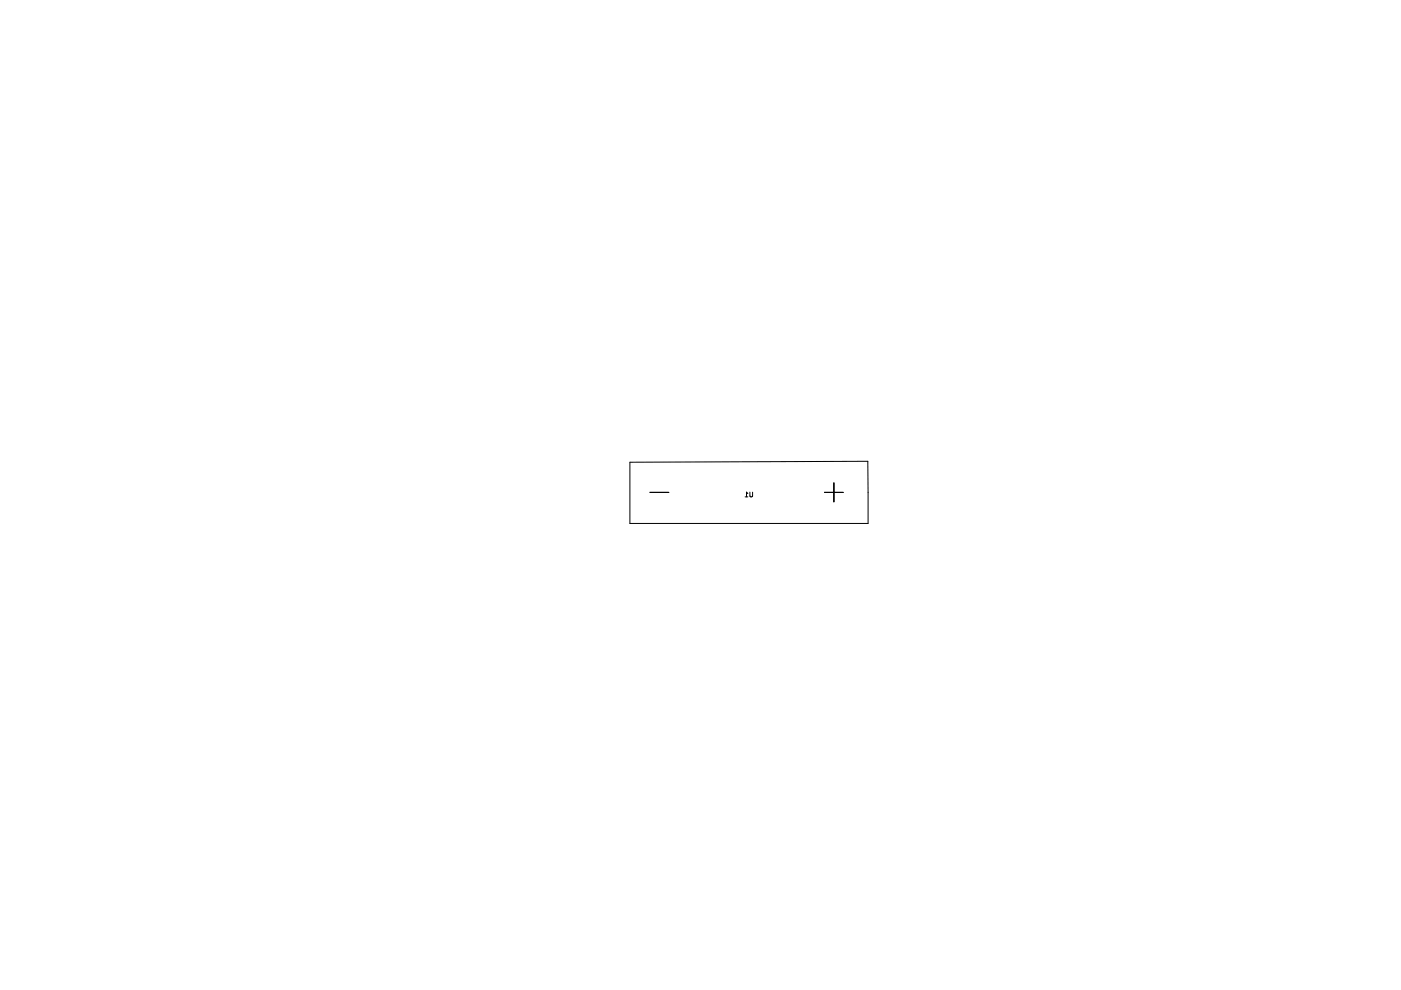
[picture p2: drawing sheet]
<svg xmlns="http://www.w3.org/2000/svg" width="297mm" height="210mm" viewBox="0 0 297 210" stroke-linecap="round" stroke-linejoin="round" font-family="sans-serif">
<path d="M133.6 98l50.4-.2 .1 13.2h-50.5zM137.8 104.4h4M158 105.3h.6M158.6 104.6l-.3-.3v1M159 104.3v.9l.2 .1 .4-.1v-.9M174.8 104.4h4M176.8 102.4v4" fill="none" stroke="#000" stroke-width=".21"/>
</svg>
